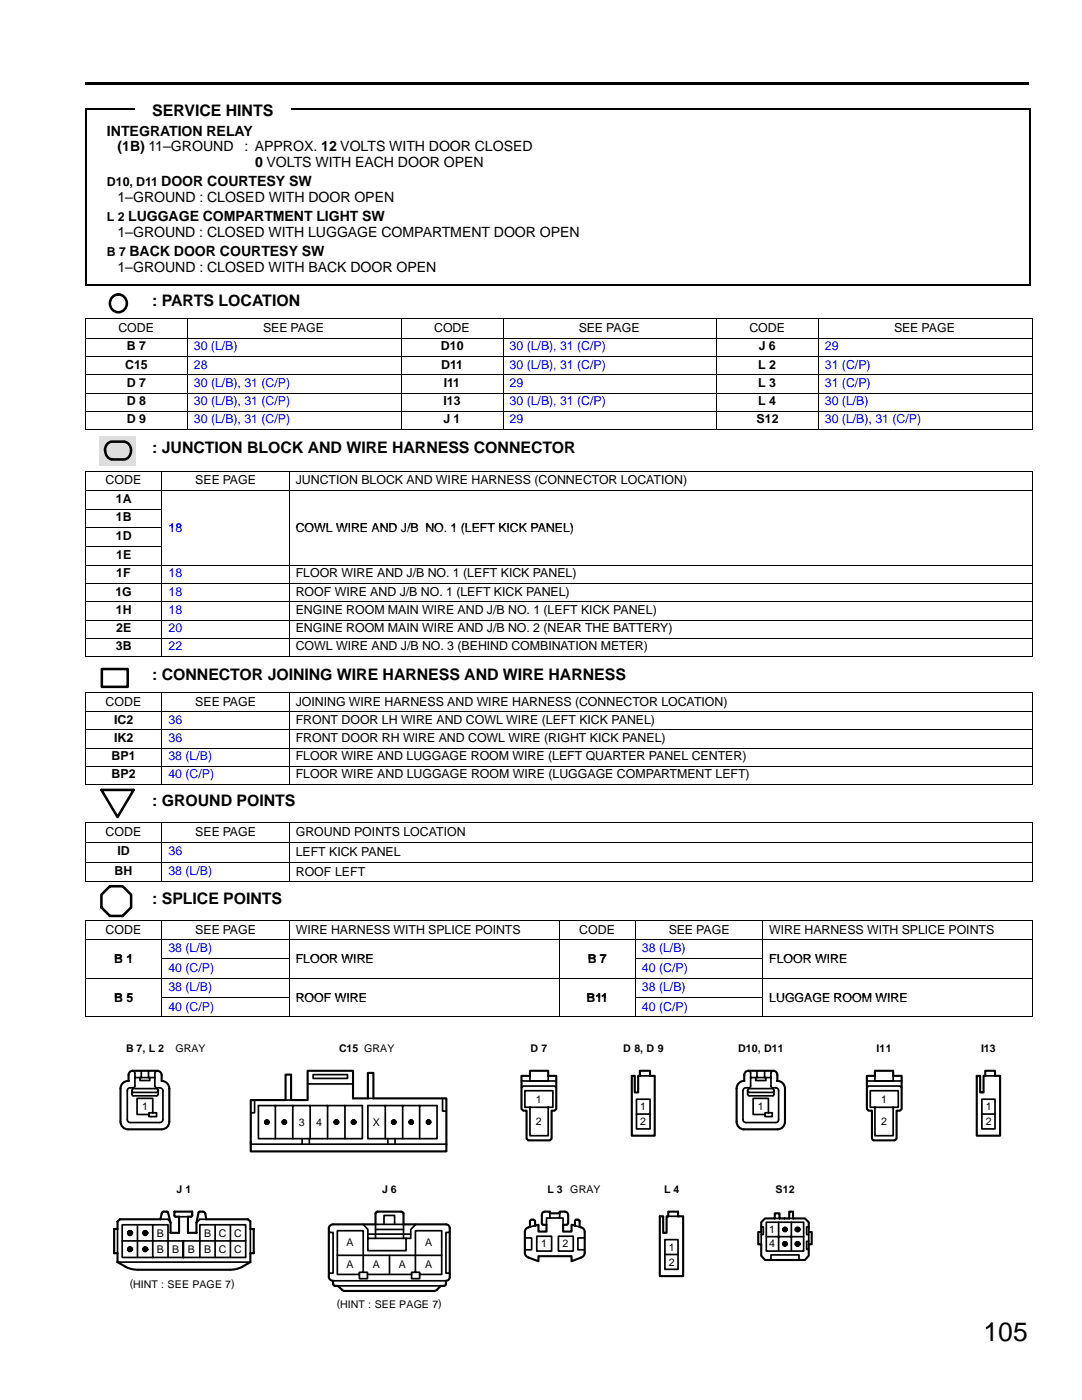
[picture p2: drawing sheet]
<svg xmlns="http://www.w3.org/2000/svg" width="216mm" height="279mm" viewBox="0 0 216 279" stroke-linecap="round" stroke-linejoin="round" font-family="sans-serif">
<defs><g id="words">
<text font-size="5.3" x="196.3" y="267.5">105</text>
<g font-size="3.2">
<text x="30.4" y="23.1">SERVICE HINTS</text>
<text x="30.4" y="61">: PARTS LOCATION</text>
<text x="30.4" y="90.4">: JUNCTION BLOCK AND WIRE HARNESS CONNECTOR</text>
<text x="30.4" y="135.8">: CONNECTOR JOINING WIRE HARNESS AND WIRE HARNESS</text>
<text x="30.4" y="160.9">: GROUND POINTS</text>
<text x="30.4" y="180.3">: SPLICE POINTS</text>
</g>
<g font-size="2.8">
<text x="21.3" y="27.1">INTEGRATION RELAY</text>
<text x="23.5" y="30.2">(1B) 11–GROUND</text>
<text x="48.8" y="30.2">: APPROX. 12 VOLTS WITH DOOR CLOSED</text>
<text x="50.9" y="33.4">0 VOLTS WITH EACH DOOR OPEN</text>
<text x="23.5" y="40.3">1–GROUND : CLOSED WITH DOOR OPEN</text>
<text x="32.2" y="37.2">DOOR COURTESY SW</text>
<text x="23.5" y="47.2">1–GROUND : CLOSED WITH LUGGAGE COMPARTMENT DOOR OPEN</text>
<text x="25.6" y="44.2">LUGGAGE COMPARTMENT LIGHT SW</text>
<text x="25.8" y="51.1">BACK DOOR COURTESY SW</text>
<text x="23.5" y="54.2">1–GROUND : CLOSED WITH BACK DOOR OPEN</text>
</g>
<g font-size="2.5">
<text x="21.3" y="37.2">D10, D11</text>
<text x="21.3" y="44.2">L 2</text>
<text x="21.3" y="51.1">B 7</text>
<text x="23.6" y="66.3">CODE</text>
<text x="25.3" y="69.9">B 7</text>
<text x="52.5" y="66.3">SEE PAGE</text>
<text x="86.6" y="66.3">CODE</text>
<text x="88" y="69.9">D10</text>
<text x="115.5" y="66.3">SEE PAGE</text>
<text x="149.5" y="66.3">CODE</text>
<text x="151.4" y="69.9">J 6</text>
<text x="178.4" y="66.3">SEE PAGE</text>
<text x="25" y="73.6">C15</text>
<text x="25.3" y="77.2">D 7</text>
<text x="88.1" y="73.6">D11</text>
<text x="88.6" y="77.2">I11</text>
<text x="151.3" y="73.6">L 2</text>
<text x="151.3" y="77.2">L 3</text>
<text x="25.3" y="80.9">D 8</text>
<text x="88.5" y="80.9">I13</text>
<text x="151.3" y="80.9">L 4</text>
<text x="25.3" y="84.5">D 9</text>
<text x="88.5" y="84.5">J 1</text>
<text x="151" y="84.5">S12</text>
<text x="21.1" y="96.7">CODE</text>
<text x="23.1" y="100.3">1A</text>
<text x="38.9" y="96.7">SEE PAGE</text>
<text x="59" y="96.7">JUNCTION BLOCK AND WIRE HARNESS (CONNECTOR LOCATION)</text>
<text x="23.1" y="104.1">1B</text>
<text x="23.1" y="107.8">1D</text>
<text x="59" y="106.2">COWL WIRE AND J/B NO 1 (LEFT KICK PANEL)</text>
<text x="59" y="106.2">COWL WIRE AND J/B NO. 1 (LEFT KICK PANEL)</text>
<text x="23.2" y="111.5">1E</text>
<text x="23" y="118.9">1G</text>
<text x="23.2" y="115.2">1F</text>
<text x="59" y="115.2">FLOOR WIRE AND J/B NO. 1 (LEFT KICK PANEL)</text>
<text x="59" y="118.9">ROOF WIRE AND J/B NO. 1 (LEFT KICK PANEL)</text>
<text x="23.1" y="122.5">1H</text>
<text x="59" y="122.5">ENGINE ROOM MAIN WIRE AND J/B NO. 1 (LEFT KICK PANEL)</text>
<text x="23.1" y="129.8">3B</text>
<text x="23.2" y="126.2">2E</text>
<text x="59" y="126.2">ENGINE ROOM MAIN WIRE AND J/B NO. 2 (NEAR THE BATTERY)</text>
<text x="59" y="129.8">COWL WIRE AND J/B NO. 3 (BEHIND COMBINATION METER)</text>
<text x="21.1" y="140.8">CODE</text>
<text x="38.9" y="140.8">SEE PAGE</text>
<text x="59" y="140.8">JOINING WIRE HARNESS AND WIRE HARNESS (CONNECTOR LOCATION)</text>
<text x="22.8" y="144.4">IC2</text>
<text x="22.8" y="148.1">IK2</text>
<text x="59" y="144.4">FRONT DOOR LH WIRE AND COWL WIRE (LEFT KICK PANEL)</text>
<text x="59" y="148.1">FRONT DOOR RH WIRE AND COWL WIRE (RIGHT KICK PANEL)</text>
<text x="22.3" y="151.7">BP1</text>
<text x="22.3" y="155.4">BP2</text>
<text x="59" y="151.7">FLOOR WIRE AND LUGGAGE ROOM WIRE (LEFT QUARTER PANEL CENTER)</text>
<text x="59" y="155.4">FLOOR WIRE AND LUGGAGE ROOM WIRE (LUGGAGE COMPARTMENT LEFT)</text>
<text x="21.1" y="166.9">CODE</text>
<text x="38.9" y="166.9">SEE PAGE</text>
<text x="59" y="166.9">GROUND POINTS LOCATION</text>
<text x="23.5" y="170.7">ID</text>
<text x="59" y="170.8">LEFT KICK PANEL</text>
<text x="22.9" y="174.7">BH</text>
<text x="59" y="174.8">ROOF LEFT</text>
<text x="21.1" y="186.4">CODE</text>
<text x="38.9" y="186.4">SEE PAGE</text>
<text x="59" y="186.4">WIRE HARNESS WITH SPLICE POINTS</text>
<text x="115.6" y="186.4">CODE</text>
<text x="133.4" y="186.4">SEE PAGE</text>
<text x="153.5" y="186.4">WIRE HARNESS WITH SPLICE POINTS</text>
<text x="22.8" y="192.1">B 1</text>
<text x="59" y="192.1">FLOOR WIRE</text>
<text x="117.3" y="192.1">B 7</text>
<text x="153.5" y="192.1">FLOOR WIRE</text>
<text x="22.8" y="199.9">B 5</text>
<text x="59" y="199.9">ROOF WIRE</text>
<text x="117" y="199.9">B11</text>
<text x="153.5" y="199.9">LUGGAGE ROOM WIRE</text>
</g>
<g font-size="2.5" fill="#00f">
<text x="38.7" y="69.9">30 (L/B)</text>
<text x="101.7" y="69.9">30 (L/B), 31 (C/P)</text>
<text x="164.6" y="69.9">29</text>
<text x="38.7" y="73.6">28</text>
<text x="38.7" y="77.2">30 (L/B), 31 (C/P)</text>
<text x="101.7" y="73.6">30 (L/B), 31 (C/P)</text>
<text x="101.7" y="77.2">29</text>
<text x="164.6" y="73.6">31 (C/P)</text>
<text x="164.6" y="77.2">31 (C/P)</text>
<text x="38.7" y="80.9">30 (L/B), 31 (C/P)</text>
<text x="101.7" y="80.9">30 (L/B), 31 (C/P)</text>
<text x="164.6" y="80.9">30 (L/B)</text>
<text x="38.7" y="84.5">30 (L/B), 31 (C/P)</text>
<text x="101.7" y="84.5">29</text>
<text x="164.6" y="84.5">30 (L/B), 31 (C/P)</text>
<text x="33.6" y="106.2">18</text>
<text x="33.6" y="115.2">18</text>
<text x="33.6" y="118.9">18</text>
<text x="33.6" y="122.5">18</text>
<text x="33.6" y="126.2">20</text>
<text x="33.6" y="129.8">22</text>
<text x="33.6" y="144.4">36</text>
<text x="33.6" y="148.1">36</text>
<text x="33.6" y="151.7">38 (L/B)</text>
<text x="33.6" y="155.4">40 (C/P)</text>
<text x="33.6" y="170.7">36</text>
<text x="33.6" y="174.7">38 (L/B)</text>
<text x="33.6" y="190">38 (L/B)</text>
<text x="128.1" y="190">38 (L/B)</text>
<text x="33.6" y="194.1">40 (C/P)</text>
<text x="33.6" y="197.8">38 (L/B)</text>
<text x="128.1" y="194.1">40 (C/P)</text>
<text x="128.1" y="197.8">38 (L/B)</text>
<text x="33.6" y="201.7">40 (C/P)</text>
<text x="128.1" y="201.7">40 (C/P)</text>
</g>
<g font-size="2.1">
<text x="25.1" y="209.9">B 7, L 2</text>
<text x="35.1" y="209.9">GRAY</text>
<text x="67.6" y="209.9">C15 GRAY</text>
<text x="105.8" y="209.9">D 7</text>
<text x="124.4" y="209.9">D 8, D 9</text>
<text x="147.3" y="209.9">D10, D11</text>
<text x="174.9" y="209.9">I11</text>
<text x="195.7" y="209.9">I13</text>
<text x="28.4" y="221.5">1</text>
<text x="106.9" y="220">1</text>
<text x="127.8" y="221.6">1</text>
<text x="151.2" y="221.5">1</text>
<text x="175.9" y="220">1</text>
<text x="196.7" y="221.6">1</text>
<text x="59.6" y="224.6">3</text>
<text x="63.1" y="224.6">4</text>
<text x="74.4" y="224.6">X</text>
<text x="106.9" y="224.5">2</text>
<text x="127.8" y="224.5">2</text>
<text x="175.9" y="224.5">2</text>
<text x="196.7" y="224.5">2</text>
<text x="35.2" y="238">J 1</text>
<text x="76.3" y="238">J 6</text>
<text x="109.2" y="238">L 3</text>
<text x="113.8" y="238">GRAY</text>
<text x="132.5" y="238">L 4</text>
<text x="154.8" y="238">S12</text>
<text x="31.3" y="246.8">B</text>
<text x="31.3" y="250">B</text>
<text x="34.4" y="250">B</text>
<text x="37.5" y="250">B</text>
<text x="40.7" y="250">B</text>
<text x="40.7" y="246.8">B</text>
<text x="43.7" y="246.8">C</text>
<text x="43.7" y="250">C</text>
<text x="46.7" y="250">C</text>
<text x="46.7" y="246.8">C</text>
<text x="69.2" y="248.8">A</text>
<text x="84.8" y="248.8">A</text>
<text x="107.9" y="248.9">1</text>
<text x="112.3" y="248.9">2</text>
<text x="133.4" y="249.6">1</text>
<text x="153.5" y="246">1</text>
<text x="153.5" y="248.9">4</text>
<text x="25.9" y="256.9">(HINT : SEE PAGE 7)</text>
<text x="69.2" y="253.2">A</text>
<text x="74.4" y="253.2">A</text>
<text x="79.6" y="253.2">A</text>
<text x="84.8" y="253.2">A</text>
<text x="133.4" y="252.6">2</text>
<text x="67.2" y="260.9">(HINT : SEE PAGE 7)</text>
</g>
</g></defs>
<g fill="none" stroke="#000" stroke-width=".34">
<path d="M26.3 217.7l.3 .3h4.6l.4-.3M26.4 213.7l.4 .3 .1 .2v2.5l-.2 .3-.7 .1a.58 .58 0 0 0-.6 .6v5.7a.58 .58 0 0 0 .6 .6h5.8a.65 .65 0 0 0 .7-.6v-5.7a.65 .65 0 0 0-.7-.6l-.7-.1-.2-.3v-2.5l.1-.2 .4-.3M26.4 217.3h4.8l.3 .1 .1 1-.4 .3h-4.6l-.3-.3zM26.9 215.1h4M27.9 215.1v.5h2v-.5M28.2 213.7v1.4M29.6 213.7v1.4M50.8 219.5v2.6h-.8M57 219.5h1.1M61.4 216.3h9M62.5 214.5h6.8v.7h-6.8zM73.4 219.2h1.1"/>
<path d="M88.3 219.2v2.5h.8M104.1 217.1l.3-.4h6.3l.3 .4M104.1 215.7h6.9M104.7 217.7h5.6v3.3h-5.6zM105.7 214.7v1M109.4 214.7v1M127 219.4h2.7v5.9h-2.7zM127.7 214.7h2M149.2 217.7l.3 .3h4.7l.2-.3M149.4 213.7l.2 .1 .2 .4v2.5l-.1 .3-.9 .1a.58 .58 0 0 0-.5 .6v5.7a.58 .58 0 0 0 .5 .6h6a.58 .58 0 0 0 .6-.6v-5.7a.58 .58 0 0 0-.6-.6l-.8-.1-.2-.3v-2.5l.3-.4 .2-.1M149.4 217.3h4.8l.2 .1v1.1l-.2 .2h-4.7l-.3-.3v-.8zM149.8 215.1h4"/>
<path d="M150.8 215.1v.5h2v-.5M151 213.7v1.4M152.6 213.7v1.4M173 217.1l.3-.4h6.3l.3 .4M173 215.7h6.9M173.7 217.7h5.5v3.3h-5.5zM174.6 214.7v1M178.2 214.7v1M195.9 219.4h2.6v5.9h-2.6zM196.6 214.7h1.9M29.7 222.1h1.5v.7h-1.5zM30.5 222.1v-2.9h-3.2v3.2h2.4"/>
<path d="M50 228.3h39.1M51.6 220.6h20.7v6.6h-20.7zM53.2 223.6v.7M53.3 223.6v.7M54.9 220.6v6.6M56.6 223.6v.7M56.8 223.6v.7M58.4 220.6v6.6M60.3 227.2v1.1M61.7 227.2v1.1M61.9 220.6v6.6M65.4 220.6v6.6"/>
<path d="M67 223.6v.7M67.2 223.6v.7M68.8 220.6v6.6M70.4 223.6v.7M70.7 223.6v.7M73.4 220.6h13.8v6.6h-13.8zM76.9 220.6v6.6M77.4 227.2v1.1M78.5 223.6v.7M78.7 223.6v.7M78.8 227.2v1.1M80.3 220.6v6.6"/>
<path d="M82 223.6v.7M82.1 223.6v.7M83.7 220.6v6.6M85.4 223.6v.7M85.6 223.6v.7M105.7 221v5.7h3.7v-5.7M127 222.3h2.7M152.7 222.1h1.4v.7h-1.4zM153.3 222.1v-2.9h-3v3.2h2.4M174.6 221v5.7h3.6v-5.7M195.9 222.3h2.6M23.5 251.9h26.5"/>
<path d="M23.5 245.3v4.8M24.4 247.6h9.1v3.4M25.8 245.7v.7M25.8 249v.6M26.1 245.8v.6M26.1 249v.6M27.4 244.4v6.6M28.9 245.7v.7M28.9 249v.6M29.1 245.8v.6M29.1 249v.6M30.5 244.4h-6.1v6.6h6.1"/>
<path d="M32 243.3h1.5l.5 .7M35.7 242.8h1.8M36.6 247.6h-3.1v-3.2h-3v6.6h6.1M36.6 247.6h3.3v-3.2h9.1v6.6h-12.4M36.6 247.6v3.4M41.1 243.3h-1.2l-.7 .7M42.9 244.4v6.6M46 244.4v6.6M49 247.6h-9.1v3.4M50 245.3v4.8M65.6 245.7l.3 .3h.6v8.1h-.6l-.3 .2M66.5 255.6h22.5"/>
<path d="M67.3 250.5h20.8M67.4 256.6h20.6M71.7 253.9h1.6v1.3h-1.6zM72.5 244.3l.9 1.1v4.2h7.6v-2.5h1v-1.7l1-1.1M72.5 253.9v-8.3h-5.2v8.7h4.4M73.3 254.3h8.8M73.4 246.3h8.6M73.4 247.1h7.6M74.9 245.4h5.6M74.9 247.1v-2.8h5.6v2.8M76.6 244.3v-1.7h2.1v1.7M77.7 250.5v3.8"/>
<path d="M82.1 253.9h1.6v1.3h-1.6zM82.9 253.9v-8.3h5.2v8.7h-4.4M89.7 245.7l-.1 .2-.6 .1v8.1h.5l.2 .2M104.7 247.1h1.4v2.3h-1.4M106.8 244.6l-1.1 .3M107.1 246.7h3v3h-3zM109.7 243.1h-.6v1.3M109.7 242.1v1h2v-1M111.4 246.7h3v3h-3zM111.7 243.1h.7v1.3M114.7 244.6l1 .3M116.7 247.1h-1.4v2.3h1.4"/>
<path d="M132.7 247.4h2.6v5.9h-2.6zM132.7 250.4h2.6M133.3 242.7h2M151.9 244.9h.4v1.5h-.4M151.9 245.9v2.4M152.9 243.9h7.5v5.8h-7.5zM152.9 246.8h7.5M153.8 251.5v-1.1h5.6v1.1M154.6 243.2h.9M155.4 243.9v5.8M156.5 245v.7M156.5 247.9v.7"/>
<path d="M156.7 245v.7M156.7 247.9v.7M157.5 243.2h.7M157.9 243.9v5.8M159 245v.7M159 247.9v.7M159.3 245v.7M159.3 247.9v.7M161.4 244.9h-.4v1.5h.4M161.4 247.7h-.4v1.6h.4M161.4 245.9v2.4"/>
<circle cx="53.2" cy="223.9" r=".43"/>
<circle cx="53.3" cy="223.9" r=".33"/>
<circle cx="56.7" cy="223.9" r=".43"/>
<circle cx="56.7" cy="223.9" r=".33"/>
<circle cx="67.1" cy="223.9" r=".44"/>
<circle cx="67.1" cy="223.9" r=".35"/>
<circle cx="70.5" cy="223.9" r=".33"/>
<circle cx="70.6" cy="223.9" r=".45"/>
<circle cx="78.6" cy="223.9" r=".43"/>
<circle cx="78.6" cy="223.9" r=".33"/>
<circle cx="82" cy="223.9" r=".43"/>
<circle cx="82" cy="223.9" r=".33"/>
<circle cx="85.5" cy="223.9" r=".43"/>
<circle cx="85.5" cy="223.9" r=".33"/>
<circle cx="25.9" cy="249.3" r=".34"/>
<circle cx="25.9" cy="246" r=".33"/>
<circle cx="25.9" cy="246.1" r=".48"/>
<circle cx="25.9" cy="249.3" r=".47"/>
<circle cx="29" cy="249.3" r=".34"/>
<circle cx="29" cy="246" r=".33"/>
<circle cx="29" cy="246.1" r=".48"/>
<circle cx="29" cy="249.3" r=".47"/>
<circle cx="156.6" cy="245.4" r=".43"/>
<circle cx="156.6" cy="248.2" r=".43"/>
<circle cx="156.6" cy="245.4" r=".33"/>
<circle cx="156.6" cy="248.2" r=".33"/>
<circle cx="159.2" cy="245.4" r=".44"/>
<circle cx="159.2" cy="248.2" r=".44"/>
<circle cx="159.2" cy="245.4" r=".35"/>
<circle cx="159.2" cy="248.2" r=".35"/>
</g>
<path d="M25.9 214l.5-.3h5a.91 .91 0 0 1 .9 .8v1.2a1.52 1.52 0 0 1 1.5 1.6v6.6a1.52 1.52 0 0 1-1.5 1.5h-6.7a1.52 1.52 0 0 1-1.6-1.5v-6.6a1.52 1.52 0 0 1 1.7-1.6v-1.2zM104.1 214.7h1.6v-1h3.7v1h1.6v6.6l-.3 .4h-.6v5.5l-.4 .4h-4.3l-.3-.4v-5.5h-.7l-.3-.4zM126.1 214.7h.6v3.3h.6v-3.3h.4v-1h2v1h.9v12h-4.5zM148.7 214l.7-.3h4.9a.84 .84 0 0 1 .8 .8v1.2a1.49 1.49 0 0 1 1.5 1.6v6.6a1.51 1.51 0 0 1-1.4 1.5h-6.8a1.49 1.49 0 0 1-1.4-1.5v-6.6a1.49 1.49 0 0 1 1.5-1.6v-1.2zM173 214.7h1.6v-1h3.6v1h1.7v6.6l-.3 .4h-.7v5.5l-.3 .4h-4.4l-.2-.4v-5.5h-.7l-.3-.4zM194.9 214.7h.7v3.3h.7v-3.3h.3v-1h1.9v1h1.1v12h-4.7zM50 227.9v1.9h39.1v-10.6h-14.6v-5.1h-1.1v5.1h-3v-5.5h-9v5.8h-3.3v-5h-1.1v5h-7v8.8M23.5 243.8l.5-.5h8l.3-1.3a1.09 1.09 0 0 1 1.2-.1l.5 2.1v2h1.7v-3.2l-.8-.1-.1-.9h3.6l-.1 .9-.8 .1v3.2h1.7v-2l.5-2.1a1.12 1.12 0 0 1 1.2 .1l.2 1.3h8.3l.6 .5v1.5h.6v4.8h-.6v1.8a6.6 6.6 0 0 1-4.2 1.5l-19.3-.1a7.7 7.7 0 0 1-3-1.4v-1.8h-.7v-4.8h.7zM65.9 244.6l.6-.3h8.4v-2.1l.1-.2 .4-.2 4.9 .1 .2 .3v2.1h8.5a.76 .76 0 0 1 .7 .8v9.7a.76 .76 0 0 1-.7 .8v.6l-.2 .4h-.8l-1 .9-.4 .1h-17.9l-.3-.1-1-.9h-.7l-.2-.4v-.6a.84 .84 0 0 1-.9-.8v-9.7zM105.9 243.5l.5-.1 .3 .2 .1 1 .6-.2v1.4h1.7v-1.4h-.7l-.3-.1v-1.8a.6 .6 0 0 1 .6-.7h1v.3h2v-.3h1a.67 .67 0 0 1 .7 .7l-.1 1.8-.3 .1h-.6v1.4h1.6v-1.4l.7 .2 .1-1 .2-.2 .6 .2 .1 1.3a1.09 1.09 0 0 1 1 1v4.1a.99 .99 0 0 1-.7 1l-2 .7v-1h-6.6v1l-2-.7a.99 .99 0 0 1-.7-1v-4.1a1.03 1.03 0 0 1 1-1v-1.1zM131.7 242.7h.6v3.3h.7v-3.3h.3v-.9h2v.9h1v12h-4.6zM151.9 243.9l.8-.7h1.9v-1.1h.9v1.1h2v-1.4h.7v1.4h2.4l.8 .7v2h.6v2.4h-.6v2.3l-.8 .9h-7.9l-.8-.9v-2.3h-.6v-2.4h.6z" fill="none" stroke="#000" stroke-width=".42"/>
<path d="M17 16.5h188.3v.5h-188.3z" fill-rule="evenodd" fill="#000"/>
<path d="M17 21.8h188.7M17.1 21.7v35.3M205.5 21.7v35.3M17 56.9h188.7" fill="none" stroke="#000" stroke-width=".25"/>
<circle cx="23.6" cy="60.5" r="1.74" fill="none" stroke="#000" stroke-width=".51"/>
<g fill="none" stroke="#000" stroke-width=".2">
<path d="M17 63.6h189.1M17 67.5h189.1M17 71.2h189.1M17 74.8h189.1M17 78.4h189.1M17.1 63.6v22.1M37.4 63.6v22.1M80.1 63.6v22.1M100.4 63.6v22.1M143 63.6v22.1M163.3 63.6v22.1M206 63.6v22.1"/>
<path d="M17 82.1h189.1M17 85.6h189.1"/>
</g>
<g fill="#dedede">
<path d="M19.9 87h7.3v5.9h-7.3z" fill-rule="evenodd"/>
<path d="M21.5 88.5l.9-.4h2.3a1.8 1.8 0 0 1 1.2 2.9l-.7 .6-2.8 .1a1.65 1.65 0 0 1-1.4-1.8h-.1a1.95 1.95 0 0 1 .6-1.4z" fill-rule="evenodd"/>
</g>
<g fill="none" stroke="#000" stroke-width=".51">
<path d="M21.5 88.5l.9-.4h2.3a1.8 1.8 0 0 1 1.2 2.9l-.7 .6-2.8 .1a1.65 1.65 0 0 1-1.4-1.8h-.1a1.95 1.95 0 0 1 .6-1.4zM20.3 133.5h5.2v3.6h-5.2zM20.2 157.6h6.5l-3.2 5.5z"/>
<circle cx="23.2" cy="179.8" r="3.2"/>
</g>
<g fill="none" stroke="#000" stroke-width=".2">
<path d="M17 94h189.1M17 97.9h189.1M17.1 94v37M32.3 94v37M57.7 94v37M206 94v37M17 101.6h15.3M17 105.4h15.3M17 109.1h15.3M17 112.8h189.1M17 116.5h189.1M17 120.1h189.1"/>
<path d="M17 123.7h189.1M17 127.4h189.1M17 130.9h189.1M17 138.1h189.1M17.1 138.1v18.4M32.3 138.1v18.4M57.7 138.1v18.4M206 138.1v18.4M17 142h189.1M17 145.7h189.1M17 149.3h189.1M17 153h189.1"/>
<path d="M17 156.5h189.1M17 164.2h189.1M17 168.1h189.1M17 172.1h189.1M17 176h189.1M17.1 164.2v11.8M32.3 164.2v11.8M57.7 164.2v11.8M206 164.2v11.8M17 183.7h189.1M17 187.6h189.1M17 195.4h189.1"/>
<path d="M17.1 183.6v19.3M32.3 191.3h25.4M32.3 199.1h25.4M32.3 183.6v19.3M57.7 183.6v19.3M111.5 183.6v19.3M126.7 191.3h25.4M126.7 199.1h25.4M126.8 183.6v19.3M152.2 183.6v19.3M206 183.6v19.3M17 202.8h189.1"/>
</g>
<path d="M27 20.1h31v4h-31z" fill-rule="evenodd" fill="#fff"/>
<use href="#words"/>
</svg>
